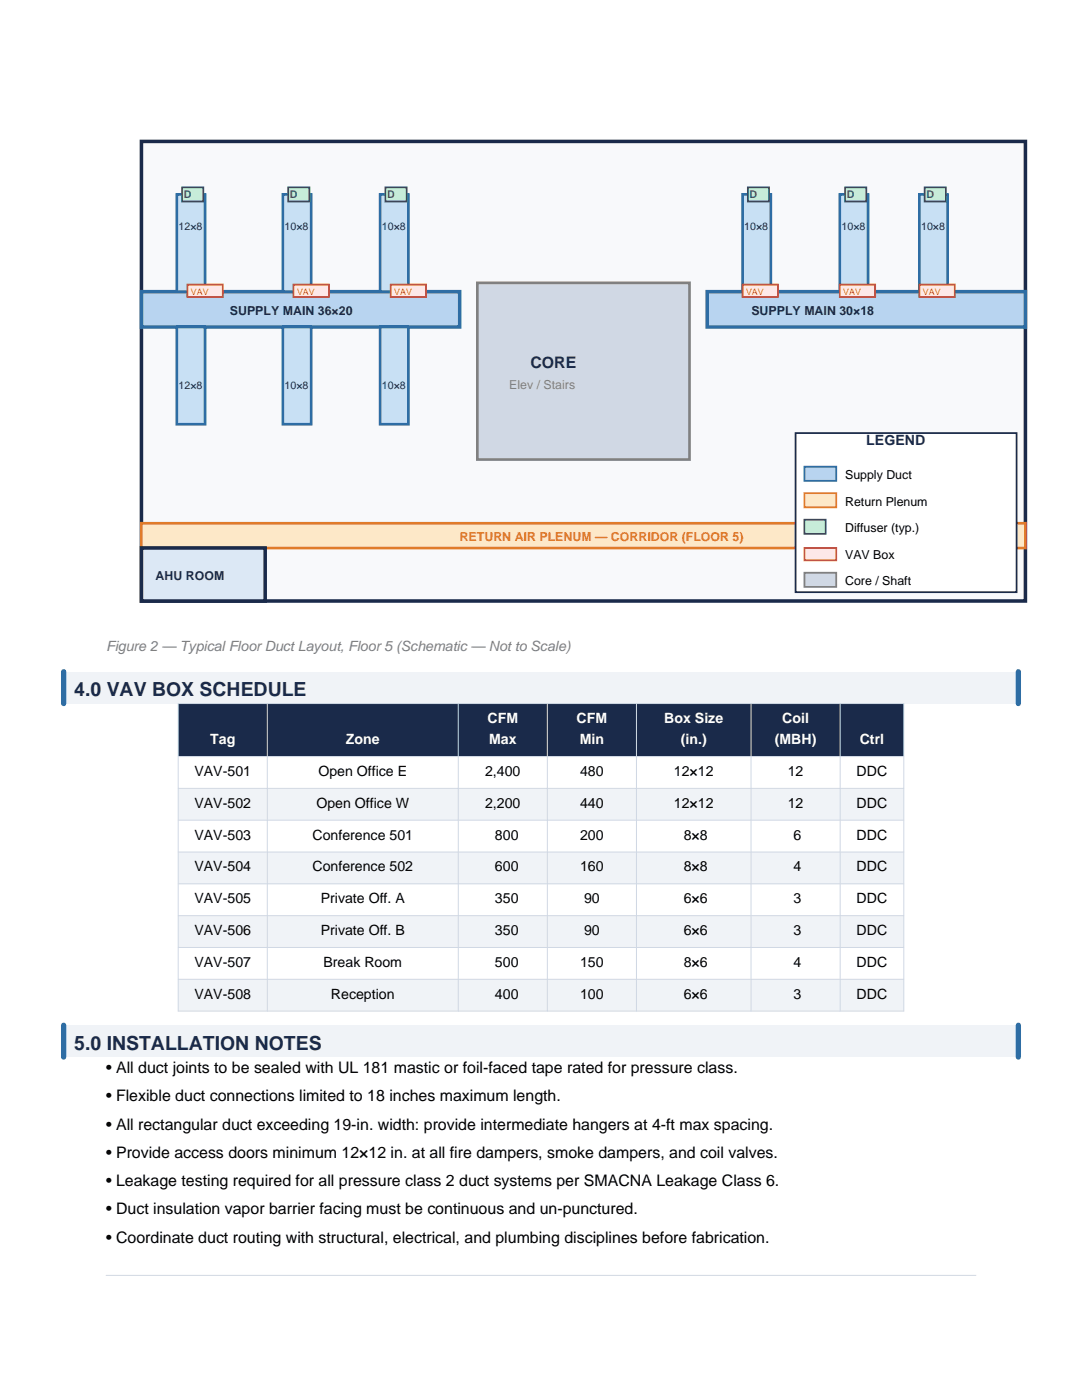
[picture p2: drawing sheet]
<svg xmlns="http://www.w3.org/2000/svg" width="216mm" height="279mm" viewBox="0 0 216 279" stroke-linecap="round" stroke-linejoin="round" font-family="sans-serif">
<defs><g id="words">
<g font-size="3.9" fill="#1a2a4a">
<text x="14.8" y="139">4.0 VAV BOX SCHEDULE</text>
<text x="14.8" y="209.5">5.0 INSTALLATION NOTES</text>
</g>
<text font-size="3.2" fill="#1a2a4a" x="105.8" y="73.4">CORE</text>
<g font-size="3.2">
<text x="21.2" y="214.1">• All duct joints to be sealed with UL 181 mastic or foil-faced tape rated for pressure class.</text>
<text x="21.2" y="219.8">• Flexible duct connections limited to 18 inches maximum length.</text>
<text x="21.2" y="225.4">• All rectangular duct exceeding 19-in. width: provide intermediate hangers at 4-ft max spacing.</text>
<text x="21.2" y="231.1">• Provide access doors minimum 12×12 in. at all fire dampers, smoke dampers, and coil valves.</text>
<text x="21.2" y="236.7">• Leakage testing required for all pressure class 2 duct systems per SMACNA Leakage Class 6.</text>
<text x="21.2" y="242.4">• Duct insulation vapor barrier facing must be continuous and un-punctured.</text>
<text x="21.2" y="248">• Coordinate duct routing with structural, electrical, and plumbing disciplines before fabrication.</text>
</g>
<text font-size="2.8" fill="#1a2a4a" x="172.9" y="88.9">LEGEND</text>
<text font-size="2.8" fill="#808080" x="21.2" y="129.8">Figure 2 — Typical Floor Duct Layout, Floor 5 (Schematic — Not to Scale)</text>
<g font-size="2.8" fill="#fff">
<text x="41.9" y="148.5">Tag</text>
<text x="69" y="148.5">Zone</text>
<text x="97.3" y="144.3">CFM</text>
<text x="97.6" y="148.5">Max</text>
<text x="115.1" y="144.3">CFM</text>
<text x="115.7" y="148.5">Min</text>
<text x="132.5" y="144.3">Box Size</text>
<text x="135.8" y="148.5">(in.)</text>
<text x="154.6" y="148.5">(MBH)</text>
<text x="156.1" y="144.3">Coil</text>
<text x="171.6" y="148.5">Ctrl</text>
</g>
<g font-size="2.8">
<text x="38.8" y="154.9">VAV-501</text>
<text x="63.5" y="154.9">Open Office E</text>
<text x="96.8" y="154.9">2,400</text>
<text x="115.8" y="154.9">480</text>
<text x="134.5" y="154.9">12×12</text>
<text x="157.2" y="154.9">12</text>
<text x="170.9" y="154.9">DDC</text>
<text x="38.8" y="161.2">VAV-502</text>
<text x="63.1" y="161.2">Open Office W</text>
<text x="96.8" y="161.2">2,200</text>
<text x="115.8" y="161.2">440</text>
<text x="134.5" y="161.2">12×12</text>
<text x="157.2" y="161.2">12</text>
<text x="170.9" y="161.2">DDC</text>
<text x="38.8" y="167.6">VAV-503</text>
<text x="62.3" y="167.6">Conference 501</text>
<text x="98.8" y="167.6">800</text>
<text x="115.8" y="167.6">200</text>
<text x="136.4" y="167.6">8×8</text>
<text x="158.4" y="167.6">6</text>
<text x="170.9" y="167.6">DDC</text>
<text x="38.8" y="173.9">VAV-504</text>
<text x="62.3" y="173.9">Conference 502</text>
<text x="98.8" y="173.9">600</text>
<text x="115.8" y="173.9">160</text>
<text x="136.4" y="173.9">8×8</text>
<text x="158.4" y="173.9">4</text>
<text x="170.9" y="173.9">DDC</text>
<text x="38.8" y="180.3">VAV-505</text>
<text x="64" y="180.3">Private Off. A</text>
<text x="98.8" y="180.3">350</text>
<text x="116.5" y="180.3">90</text>
<text x="136.4" y="180.3">6×6</text>
<text x="158.4" y="180.3">3</text>
<text x="170.9" y="180.3">DDC</text>
<text x="38.8" y="186.6">VAV-506</text>
<text x="64" y="186.6">Private Off. B</text>
<text x="98.8" y="186.6">350</text>
<text x="116.5" y="186.6">90</text>
<text x="136.4" y="186.6">6×6</text>
<text x="158.4" y="186.6">3</text>
<text x="170.9" y="186.6">DDC</text>
<text x="38.8" y="193">VAV-507</text>
<text x="64.5" y="193">Break Room</text>
<text x="98.8" y="193">500</text>
<text x="115.8" y="193">150</text>
<text x="136.4" y="193">8×6</text>
<text x="158.4" y="193">4</text>
<text x="170.9" y="193">DDC</text>
<text x="38.8" y="199.3">VAV-508</text>
<text x="66" y="199.3">Reception</text>
<text x="98.8" y="199.3">400</text>
<text x="115.8" y="199.3">100</text>
<text x="136.4" y="199.3">6×6</text>
<text x="158.4" y="199.3">3</text>
<text x="170.9" y="199.3">DDC</text>
</g>
<g font-size="2.5" fill="#1a2a4a">
<text x="45.9" y="62.8">SUPPLY MAIN 36×20</text>
<text x="149.9" y="62.8">SUPPLY MAIN 30×18</text>
<text x="31" y="115.7">AHU ROOM</text>
</g>
<text font-size="2.5" fill="#808080" x="101.6" y="77.6">Elev / Stairs</text>
<g font-size="2.5">
<text x="168.6" y="95.6">Supply Duct</text>
<text x="168.6" y="100.9">Return Plenum</text>
<text x="168.6" y="106.2">Diffuser (typ.)</text>
<text x="168.6" y="111.5">VAV Box</text>
<text x="168.6" y="116.8">Core / Shaft</text>
</g>
<text font-size="2.5" fill="#e07b2a" x="91.7" y="107.9">RETURN AIR PLENUM — CORRIDOR (FLOOR 5)</text>
<g font-size="2.1" fill="#2a7b4a">
<text x="36.7" y="39.5">D</text>
<text x="57.9" y="39.5">D</text>
<text x="77.3" y="39.5">D</text>
<text x="149.6" y="39.5">D</text>
<text x="169" y="39.5">D</text>
<text x="184.9" y="39.5">D</text>
</g>
<g font-size="2.1" fill="#1a2a4a">
<text x="35.6" y="45.9">12×8</text>
<text x="56.8" y="45.9">10×8</text>
<text x="76.2" y="45.9">10×8</text>
<text x="148.5" y="45.9">10×8</text>
<text x="167.9" y="45.9">10×8</text>
<text x="183.8" y="45.9">10×8</text>
<text x="35.6" y="77.6">12×8</text>
<text x="56.8" y="77.6">10×8</text>
<text x="76.2" y="77.6">10×8</text>
</g>
<g font-size="1.8" fill="#c0392b">
<text x="38.1" y="58.9">VAV</text>
<text x="59.3" y="58.9">VAV</text>
<text x="78.7" y="58.9">VAV</text>
<text x="148.9" y="58.9">VAV</text>
<text x="168.3" y="58.9">VAV</text>
<text x="184.1" y="58.9">VAV</text>
</g>
</g></defs>
<path d="M28.2 28.2h176.4v91.7h-176.4z" fill-rule="evenodd" fill="#f8f9fb" stroke="#1a2a4a" stroke-width=".71" stroke-linecap="butt"/>
<path d="M95.2 56.4h42.4v35.3h-42.4z" fill-rule="evenodd" fill="#d0d8e4" stroke="#808080" stroke-width=".53"/>
<g fill="#b8d4f0" stroke="#2e6da4" stroke-width=".71" stroke-linecap="butt">
<path d="M28.2 58.2h63.5v7.1h-63.5z" fill-rule="evenodd"/>
<path d="M141.1 58.2h63.5v7.1h-63.5z" fill-rule="evenodd"/>
</g>
<g fill="#c8e0f4" stroke="#2e6da4" stroke-width=".53">
<path d="M35.3 38.8h5.6v19.4h-5.6z" fill-rule="evenodd"/>
<path d="M56.4 38.8h5.7v19.4h-5.7z" fill-rule="evenodd"/>
<path d="M75.8 38.8h5.7v19.4h-5.7z" fill-rule="evenodd"/>
<path d="M35.3 65.3h5.6v19.4h-5.6z" fill-rule="evenodd"/>
<path d="M56.4 65.3h5.7v19.4h-5.7z" fill-rule="evenodd"/>
<path d="M75.8 65.3h5.7v19.4h-5.7z" fill-rule="evenodd"/>
<path d="M148.2 38.8h5.6v19.4h-5.6z" fill-rule="evenodd"/>
<path d="M167.6 38.8h5.6v19.4h-5.6z" fill-rule="evenodd"/>
<path d="M183.4 38.8h5.7v19.4h-5.7z" fill-rule="evenodd"/>
</g>
<path d="M28.2 104.4h176.4v5h-176.4z" fill-rule="evenodd" fill="#fde8c8" stroke="#e07b2a" stroke-width=".53"/>
<g fill="#c8ecda" stroke="#2a7b4a" stroke-width=".35">
<path d="M36.3 37.4h4.3v2.8h-4.3z" fill-rule="evenodd"/>
<path d="M57.5 37.4h4.2v2.8h-4.2z" fill-rule="evenodd"/>
<path d="M76.9 37.4h4.2v2.8h-4.2z" fill-rule="evenodd"/>
<path d="M149.2 37.4h4.3v2.8h-4.3z" fill-rule="evenodd"/>
<path d="M168.6 37.4h4.3v2.8h-4.3z" fill-rule="evenodd"/>
<path d="M184.5 37.4h4.2v2.8h-4.2z" fill-rule="evenodd"/>
</g>
<path d="M28.2 109.4h24.7v10.5h-24.7z" fill-rule="evenodd" fill="#dce8f5" stroke="#1a2a4a" stroke-width=".71" stroke-linecap="butt"/>
<g fill="#fde8e8" stroke="#c0392b" stroke-width=".35">
<path d="M37.4 56.8h7v2.5h-7z" fill-rule="evenodd"/>
<path d="M58.6 56.8h7v2.5h-7z" fill-rule="evenodd"/>
<path d="M78 56.8h7v2.5h-7z" fill-rule="evenodd"/>
<path d="M148.2 56.8h7v2.5h-7z" fill-rule="evenodd"/>
<path d="M167.6 56.8h7v2.5h-7z" fill-rule="evenodd"/>
<path d="M183.4 56.8h7.1v2.5h-7.1z" fill-rule="evenodd"/>
</g>
<path d="M158.7 86.4h44.1v31.8h-44.1z" fill-rule="evenodd" fill="#fff" stroke="#1a2a4a" stroke-width=".35"/>
<path d="M160.5 93.1h6.4v2.9h-6.4z" fill-rule="evenodd" fill="#b8d4f0" stroke="#2e6da4" stroke-width=".35"/>
<path d="M160.5 98.4h6.4v2.8h-6.4z" fill-rule="evenodd" fill="#fde8c8" stroke="#e07b2a" stroke-width=".35"/>
<path d="M160.5 103.7h4.2v2.8h-4.2z" fill-rule="evenodd" fill="#c8ecda" stroke="#2a7b4a" stroke-width=".35"/>
<path d="M160.5 109.4h6.4v2.4h-6.4z" fill-rule="evenodd" fill="#fde8e8" stroke="#c0392b" stroke-width=".35"/>
<path d="M160.5 114.3h6.4v2.8h-6.4z" fill-rule="evenodd" fill="#d0d8e4" stroke="#808080" stroke-width=".35"/>
<path d="M12.7 134.1h190.5v6.3h-190.5z" fill-rule="evenodd" fill="#f0f3f7"/>
<path d="M12.7 134.1v6.3M203.2 134.1v6.3" fill="none" stroke="#2e6da4" stroke-width="1.1"/>
<path d="M35.6 140.4h144.7v10.6h-144.7z" fill-rule="evenodd" fill="#1a2a4a"/>
<path d="M35.6 151h144.7v6.3h-144.7z" fill-rule="evenodd" fill="#fff"/>
<path d="M35.6 157.3h144.7v6.4h-144.7z" fill-rule="evenodd" fill="#f0f3f7"/>
<path d="M35.6 163.7h144.7v6.3h-144.7z" fill-rule="evenodd" fill="#fff"/>
<path d="M35.6 170h144.7v6.4h-144.7z" fill-rule="evenodd" fill="#f0f3f7"/>
<path d="M35.6 176.4h144.7v6.3h-144.7z" fill-rule="evenodd" fill="#fff"/>
<path d="M35.6 182.7h144.7v6.4h-144.7z" fill-rule="evenodd" fill="#f0f3f7"/>
<path d="M35.6 189.1h144.7v6.3h-144.7z" fill-rule="evenodd" fill="#fff"/>
<path d="M35.6 195.4h144.7v6.4h-144.7z" fill-rule="evenodd" fill="#f0f3f7"/>
<g fill="none" stroke="#d0d8e4" stroke-width=".2">
<path d="M35.6 140.4h144.7v61.4h-144.7zM35.6 151h144.7M35.6 157.3h144.7M53.3 140.4v61.4M91.4 140.4v61.4M109.2 140.4v61.4M127 140.4v61.4M149.9 140.4v61.4M167.6 140.4v61.4M35.6 163.7h144.7M35.6 170h144.7M35.6 176.4h144.7"/>
<path d="M35.6 182.7h144.7M35.6 189.1h144.7M35.6 195.4h144.7"/>
</g>
<path d="M12.7 204.6h190.5v6.4h-190.5z" fill-rule="evenodd" fill="#f0f3f7"/>
<path d="M12.7 204.6v6.4M203.2 204.6v6.4" fill="none" stroke="#2e6da4" stroke-width="1.1"/>
<path d="M21.2 254.5h173.5" fill="none" stroke="#d0d8e4" stroke-width=".2"/>
<use href="#words"/>
</svg>
